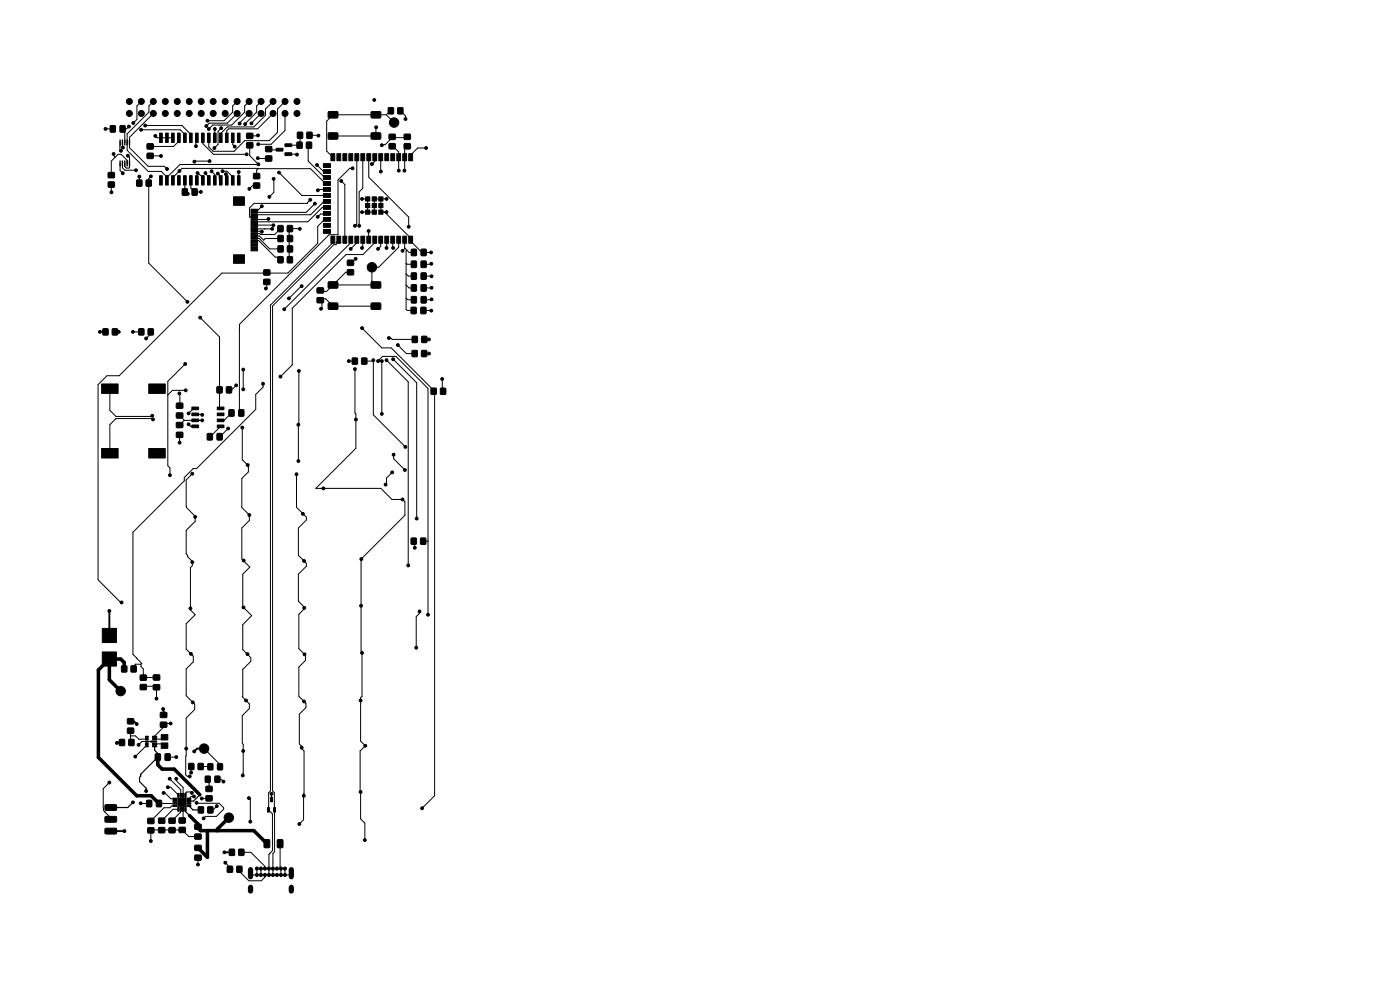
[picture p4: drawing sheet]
<svg xmlns="http://www.w3.org/2000/svg" width="297mm" height="210mm" viewBox="0 0 297 210" stroke-linecap="round" stroke-linejoin="round" font-family="sans-serif">
<path d="M53.2 184.5v1.5M53.2 188.2v.8M61.8 184.5v1.5M61.8 188.2v.8" fill="none" stroke="#000" stroke-width="1.1"/>
<g fill="#000" stroke="#000" stroke-width=".21">
<path d="M23.4 26.7h1v1.3h-1zM23 36.6h1.2v1.1h-1.2zM23 38.6h1.2v1.1h-1.2zM25.5 26.7h1v1.3h-1zM29 38.2h1.1v1.3h-1.1zM31 38.2h1.1v1.3h-1.1zM31.2 30.5h1.3v1.1h-1.3zM31.2 32.5h1.3v1.1h-1.3zM33.9 37.3h.5v2h-.5zM33.9 28.2h.5v2h-.5zM35.1 37.3h.6v2h-.6zM35.1 28.2h.6v2h-.6z"/>
<path d="M36.4 37.3h.6v2h-.6zM36.4 28.2h.6v2h-.6zM37.7 37.3h.5v2h-.5zM37.7 28.2h.5v2h-.5zM38.9 37.3h.6v2h-.6zM38.9 28.2h.6v2h-.6zM40.2 37.3h.6v2h-.6zM40.2 28.2h.6v2h-.6zM41.5 37.3h.5v2h-.5zM41.5 28.2h.5v2h-.5zM42.8 37.3h.5v2h-.5zM42.8 28.2h.5v2h-.5z"/>
<path d="M44 37.3h.6v2h-.6zM44 28.2h.6v2h-.6zM45.3 37.3h.5v2h-.5zM45.3 28.2h.5v2h-.5zM46.6 37.3h.5v2h-.5zM46.6 28.2h.5v2h-.5zM47.8 37.3h.6v2h-.6zM47.8 28.2h.6v2h-.6zM49.1 37.3h.6v2h-.6zM49.1 28.2h.6v2h-.6zM50.4 37.3h.5v2h-.5zM50.4 28.2h.5v2h-.5z"/>
<path d="M52.4 30.3h1.2v1h-1.2zM52.4 28.3h1.2v1h-1.2zM53.8 36.8h1.3v1.1h-1.3zM53.8 38.8h1.3v1.1h-1.3zM56.4 31.1h1.2v1.1h-1.2zM56.4 33.1h1.2v1.1h-1.2zM58.6 31.5h1.3l.1 .5h-1.3zM60.5 30.5h1.3l.1 .5-1.4 .1zM60.5 32.4h1.3l.1 .5-1.4 .1zM63 30.2h1.1v1.2h-1.1zM63.1 28.1h1.1v1.2h-1.1zM65 30.2h1.1v1.2h-1.1z"/>
<path d="M65.1 28.1h1.1v1.2h-1.1zM68.6 38.5h1.5v.8h-1.5zM68.6 37.2h1.5v.9h-1.5zM68.6 36h1.5v.8h-1.5zM68.6 34.7h1.5v.8h-1.5zM70.2 32.6h.8v1.5h-.8zM69.7 23.7h1.8l.2 .2v1l-.2 .2-1.7-.1-.2-.2zM69.7 28.2h1.8l.2 .2v1l-.2 .2-1.7-.1-.2-.2zM71.5 32.6h.8v1.5h-.8zM72.7 32.6h.9v1.5h-.9zM74 32.6h.8v1.5h-.8zM75.3 32.6h.8v1.5h-.8z"/>
<path d="M76.6 32.6h.8v1.5h-.8zM77.8 32.6h.8v1.5h-.8zM79.1 32.6h.8v1.5h-.8zM78.8 23.7h1.8l.2 .2v1l-.3 .2-1.6-.1-.2-.2zM78.8 28.2h1.8l.2 .2v1l-.3 .2-1.6-.1-.2-.2zM80.4 32.6h.8v1.5h-.8zM82.4 22.9h1.1v1.2h-1.1zM81.6 32.6h.8v1.5h-.8zM82.6 30.5h1.2v1.1h-1.2zM82.6 28.5h1.2v1.1h-1.2zM82.9 32.6h.8v1.5h-.8zM84.4 22.9h1.1v1.2h-1.1z"/>
<path d="M84.2 32.6h.8v1.5h-.8zM85.8 30.5h1.2v1.1h-1.2zM85.8 28.5h1.2v1.1h-1.2zM85.4 32.6h.9v1.5h-.9zM86.7 32.6h.8v1.5h-.8zM38.7 40.1h1v1.3h-1zM40.8 40.1h1v1.3h-1zM49.5 54h2.4v1.9h-2.4zM49.5 41.7h2.4v1.9h-2.4zM53.2 52.9h1.4v.3h-1.4zM53.2 52.4h1.4v.3h-1.4zM53.2 51.9h1.4v.3h-1.4z"/>
<path d="M53.2 51.4h1.4v.3h-1.4zM53.2 50.9h1.4v.3h-1.4zM53.2 50.4h1.4v.3h-1.4zM53.2 49.9h1.4v.3h-1.4zM53.2 49.4h1.4v.3h-1.4zM53.2 48.9h1.4v.3h-1.4zM53.2 48.4h1.4v.3h-1.4zM53.2 47.9h1.4v.3h-1.4zM53.2 47.4h1.4v.3h-1.4zM53.2 46.9h1.4v.3h-1.4zM53.2 46.4h1.4v.3h-1.4zM53.2 45.9h1.4v.3h-1.4z"/>
<path d="M53.2 45.4h1.4v.3h-1.4zM53.2 44.9h1.4v.3h-1.4zM53.2 44.4h1.4v.3h-1.4zM56 57.3h1.2v1h-1.2zM56 59.3h1.2v1h-1.2zM59 54.5h1v1.2h-1zM59 47.9h1v1.2h-1zM59 52.2h1v1.2h-1zM59 50h1v1.2h-1zM61 54.5h1v1.2h-1zM61 47.9h1v1.2h-1zM61 52.2h1v1.2h-1z"/>
<path d="M61 50h1v1.2h-1zM68.6 48.7h1.5v.8h-1.5zM68.6 47.4h1.5v.8h-1.5zM68.6 46.1h1.5v.9h-1.5zM68.6 44.9h1.5v.8h-1.5zM68.6 43.6h1.5v.8h-1.5zM68.6 42.3h1.5v.8h-1.5zM68.6 41.1h1.5v.8h-1.5zM68.6 39.8h1.5v.8h-1.5zM70.2 50.1h.8v1.5h-.8zM71.5 50.1h.8v1.5h-.8zM72.7 50.1h.9v1.5h-.9z"/>
<path d="M73.7 55.2h1.3v1.1h-1.3zM73.7 57.2h1.3v1.1h-1.3zM74 50.1h.8v1.5h-.8zM75.3 50.1h.8v1.5h-.8zM76.6 50.1h.8v1.5h-.8zM77.6 44.6h.8v.8h-.8zM77.6 43.2h.8v.8h-.8zM77.6 41.8h.8v.8h-.8zM77.8 50.1h.8v1.5h-.8zM79 43.2h.8v.8h-.8zM79 44.6h.8v.8h-.8zM79 41.8h.8v.8h-.8z"/>
<path d="M79.1 50.1h.8v1.5h-.8zM80.4 50.1h.8v1.5h-.8zM80.4 44.6h.8v.8h-.8zM80.4 41.8h.8v.8h-.8zM80.4 43.2h.8v.8h-.8zM81.6 50.1h.8v1.5h-.8zM82.9 50.1h.8v1.5h-.8zM84.2 50.1h.8v1.5h-.8zM85.4 50.1h.9v1.5h-.9zM87.3 52.9h1v1.3h-1zM87.3 57.9h1v1.3h-1zM87.3 55.4h1v1.3h-1z"/>
<path d="M86.7 50.1h.8v1.5h-.8zM89.4 52.9h1v1.3h-1zM89.4 57.9h1v1.3h-1zM89.4 55.4h1v1.3h-1zM21.8 69.8h1.1v1.2h-1.1zM23.8 69.8h1.1v1.2h-1.1zM29.4 69.8h1.1v1.2h-1.1zM31.4 69.8h1.1v1.2h-1.1zM67.3 63.2h1.3v1h-1.3zM67.3 61.1h1.3v1h-1.3zM69.7 59.8h1.8l.2 .2v1l-.2 .2-1.7-.1-.2-.2zM69.7 64.3h1.8l.2 .2v1l-.2 .2-1.7-.1-.2-.2z"/>
<path d="M74.7 76h1.1v1.2h-1.1zM76.7 76h1.1v1.2h-1.1zM78.8 59.8h1.8l.2 .2v1l-.3 .2-1.6-.1-.2-.2zM78.8 64.3h1.8l.2 .2v1l-.3 .2-1.6-.1-.2-.2zM87.2 65.2h1.1v1.3h-1.1zM87.3 62.9h1v1.3h-1zM87.3 60.4h1v1.3h-1zM87.4 74.4h1.1v1.2h-1.1zM87.5 71.4h1v1.2h-1zM89.3 65.2h1v1.3h-1zM89.4 62.9h1v1.3h-1zM89.4 60.4h1v1.3h-1z"/>
<path d="M89.4 74.4h1.1v1.2h-1.1zM89.5 71.4h1v1.2h-1zM21.6 81.5h3.5v2h-3.5zM21.6 95.2h3.5v2h-3.5zM31.6 95.2h3.5v2h-3.5zM31.6 81.5h3.5v2h-3.5zM37.4 91.7h1.4v1.1h-1.4zM37.4 89.6h1.4v1.1h-1.4zM37.4 85.5h1.4v1.1h-1.4zM37.4 87.6h1.4v1.1h-1.4zM40.7 90.2h1.4v.5h-1.4zM40.7 88.9h1.4v.5h-1.4z"/>
<path d="M40.7 87.6h1.4v.6h-1.4zM40.7 86.4h1.4v.5h-1.4zM44 92h1v1.3h-1zM46 82.1h1.1v1.2h-1.1zM46.1 92h1v1.3h-1zM46.1 86.4h1.4v.5h-1.4zM46.1 87.6h1.4v.6h-1.4zM46.1 88.9h1.4v.5h-1.4zM46.1 90.2h1.4v.5h-1.4zM48 82.1h1.1v1.2h-1.1zM48.6 86.9h1v1.4h-1zM50.7 86.9h1v1.4h-1z"/>
<path d="M91.5 82.4h1v1.2h-1zM93.5 82.4h1v1.2h-1zM87.2 114.2h1.1v1.2h-1.1zM89.2 114.2h1.1v1.2h-1.1zM21.7 133.3h3v3h-3zM21.7 138.3h3v3h-3zM25.8 141.3h1.1v1.2h-1.1zM25.3 156.9h1.1v1.2h-1.1zM27.8 141.3h1.1v1.2h-1.1zM27.1 152.5h1.2v1h-1.2zM27.1 154.5h1.2v1h-1.2zM27.3 156.9h1.1v1.2h-1.1z"/>
<path d="M29.8 145.2h1.2v1.1h-1.2zM29.8 143.2h1.2v1.1h-1.2zM30.8 158.2h.6v.2h-.6zM30.8 157.7h.6v.2h-.6zM30.8 157.2h.6v.2h-.6zM30.8 156.7h.6v.2h-.6zM30.8 156.2h.6v.2h-.6zM31.9 157.2h1.3v.2h-1.3zM32.4 156.2h.8v.2h-.8zM32.4 156.7h.8v.2h-.8zM32.4 157.7h.8v.2h-.8zM32.4 158.2h.8v.2h-.8z"/>
<path d="M32.5 143.2h1.4v1h-1.4zM32.5 145.3h1.4v1h-1.4zM34.2 155.8h1.4v1.2h-1.4zM34.2 157.6h1.4v1.1h-1.4zM34 153.2h1.4v1.1h-1.4zM34 151.1h1.4v1.1h-1.4zM22.3 175.7h2.3l.2 .2-.1 .9-.2 .1h-2.1l-.1-.2zM22.3 173.2h2.3l.2 .2-.1 .9-.2 .1h-2.1l-.1-.2zM22.3 170.7h2.3l.2 .2-.1 .9-.2 .1h-2.1l-.1-.2zM31.4 175.6h1.2v1.1h-1.2zM31.4 173.6h1.2v1.1h-1.2zM31.1 169.8h1.1v1.3h-1.1z"/>
<path d="M33.7 175.6h1.2v1h-1.2zM33.7 173.6h1.2v1h-1.2zM33 159.9h1v1.4h-1zM33.2 169.8h1v1.3h-1zM35.9 175.6h1.2v1h-1.2zM35.9 173.6h1.2v1h-1.2zM35 159.9h1.1v1.4h-1.1zM36.7 170.8h.8v.3h-.8zM36.7 170.3h.8v.3h-.8zM36.7 169.8h.8v.3h-.8zM36.7 169.3h.8v.3h-.8zM37.7 168.3h.3v.8h-.3z"/>
<path d="M37.7 171.2h.3v.9h-.3zM37.7 169.3h1.7v1.7h-1.7zM38.2 168.3h.3v.8h-.3zM38.2 171.2h.3v.9h-.3zM38.7 168.3h.3v.8h-.3zM38.7 171.2h.3v.9h-.3zM38 173.5h1.3v1.1h-1.3zM38 175.5h1.3v1.1h-1.3zM39.2 168.3h.3v.8h-.3zM39.2 171.2h.3v.9h-.3zM39.6 169.3h.9v.3h-.9zM39.6 169.8h.9v.3h-.9z"/>
<path d="M39.6 170.3h.9v.3h-.9zM39.6 170.8h.9v.3h-.9zM40 162h1.1v1.2h-1.1zM41.3 176.9h1.4v1.1h-1.4zM41.3 174.9h1.4v1h-1.4zM42.1 171.2h1v1.2h-1zM42 162h1.1v1.2h-1.1zM43.6 164.7h1v1.2h-1zM44.1 171.2h1v1.2h-1zM44.1 162h1v1.3h-1zM43.7 166.8h1.3v1.1h-1.3zM43.7 168.8h1.3v1.1h-1.3z"/>
<path d="M45.6 164.7h1v1.2h-1zM46.2 162h1v1.3h-1zM56.7 171.3h.4v1h-.4zM56.1 178.2l.9-.1 .2 .1v1.4l-.1 .2h-.9l-.2-.1zM57.4 169.1h.4v1h-.4zM58.1 171.3h.3v1h-.3zM58.9 178.2l.9-.1 .2 .1v1.4l-.1 .2h-.9l-.2-.1zM41.3 181.4h1.4v1.1h-1.4zM41.3 179.3h1.4v1.1h-1.4zM48.2 183.8h1.1v1.2h-1.1zM48.7 180.2h1v1.2h-1zM50.2 183.8h1.1v1.2h-1.1z"/>
<path d="M50.7 180.2h1v1.2h-1z"/>
<circle cx="22.4" cy="27.3" r=".3"/>
<circle cx="24.1" cy="32.7" r=".3"/>
<circle cx="25.7" cy="32" r=".3"/>
<circle cx="26" cy="36.8" r=".3"/>
<circle cx="26.1" cy="31.3" r=".3"/>
<circle cx="27.1" cy="33" r=".3"/>
<circle cx="27.3" cy="26.9" r=".3"/>
<circle cx="27.4" cy="24.1" r=".63"/>
<circle cx="27.4" cy="21.5" r=".63"/>
<circle cx="28.3" cy="26.1" r=".3"/>
<circle cx="28.9" cy="36.1" r=".3"/>
<circle cx="29.5" cy="37.5" r=".3"/>
<circle cx="29.9" cy="27.5" r=".3"/>
<circle cx="30" cy="24.1" r=".63"/>
<circle cx="30" cy="21.5" r=".63"/>
<circle cx="30.8" cy="26.6" r=".3"/>
<circle cx="32" cy="37.4" r=".3"/>
<circle cx="32.5" cy="24.1" r=".63"/>
<circle cx="32.5" cy="21.5" r=".63"/>
<circle cx="32.9" cy="28.8" r=".3"/>
<circle cx="34.2" cy="33.1" r=".3"/>
<circle cx="35.1" cy="21.5" r=".63"/>
<circle cx="35.1" cy="24.1" r=".63"/>
<circle cx="35.4" cy="35.9" r=".3"/>
<circle cx="37.6" cy="24.1" r=".63"/>
<circle cx="37.6" cy="21.5" r=".63"/>
<circle cx="38.1" cy="36.3" r=".3"/>
<circle cx="40.1" cy="24.1" r=".63"/>
<circle cx="40.1" cy="21.5" r=".63"/>
<circle cx="41.2" cy="34.3" r=".3"/>
<circle cx="41.6" cy="31" r=".3"/>
<circle cx="41.9" cy="36.7" r=".3"/>
<circle cx="42.7" cy="24.1" r=".63"/>
<circle cx="42.7" cy="21.5" r=".63"/>
<circle cx="43.6" cy="36.7" r=".3"/>
<circle cx="43.8" cy="26.7" r=".3"/>
<circle cx="44" cy="25.6" r=".3"/>
<circle cx="44.3" cy="27.4" r=".3"/>
<circle cx="44.5" cy="34.2" r=".3"/>
<circle cx="44.9" cy="36.3" r=".3"/>
<circle cx="45.2" cy="24.1" r=".63"/>
<circle cx="45.2" cy="21.5" r=".63"/>
<circle cx="45.5" cy="31.4" r=".3"/>
<circle cx="45.6" cy="27.3" r=".3"/>
<circle cx="46.2" cy="36.8" r=".3"/>
<circle cx="46.9" cy="27.2" r=".3"/>
<circle cx="47.2" cy="36.3" r=".3"/>
<circle cx="47.8" cy="21.5" r=".63"/>
<circle cx="47.8" cy="24.1" r=".63"/>
<circle cx="47.9" cy="36.9" r=".3"/>
<circle cx="49.8" cy="31.1" r=".3"/>
<circle cx="50.3" cy="24.1" r=".63"/>
<circle cx="50.3" cy="21.5" r=".63"/>
<circle cx="50.6" cy="36.5" r=".3"/>
<circle cx="50.8" cy="26.2" r=".3"/>
<circle cx="52" cy="26.3" r=".3"/>
<circle cx="52.3" cy="32.7" r=".3"/>
<circle cx="52.8" cy="24.1" r=".63"/>
<circle cx="52.8" cy="21.5" r=".63"/>
<circle cx="53.3" cy="26.2" r=".3"/>
<circle cx="54.7" cy="33.6" r=".3"/>
<circle cx="54.7" cy="28.7" r=".3"/>
<circle cx="54.8" cy="30.6" r=".3"/>
<circle cx="54.8" cy="34.9" r=".3"/>
<circle cx="55.4" cy="24.1" r=".63"/>
<circle cx="55.4" cy="21.5" r=".63"/>
<circle cx="57.9" cy="21.5" r=".63"/>
<circle cx="57.9" cy="24.1" r=".63"/>
<circle cx="58" cy="37.9" r=".3"/>
<circle cx="59.2" cy="36.6" r=".3"/>
<circle cx="60.5" cy="21.5" r=".63"/>
<circle cx="60.5" cy="24.1" r=".63"/>
<circle cx="63" cy="32.8" r=".3"/>
<circle cx="63" cy="21.5" r=".63"/>
<circle cx="63" cy="24.1" r=".63"/>
<circle cx="67.3" cy="35" r=".3"/>
<circle cx="67.6" cy="28.8" r=".3"/>
<circle cx="72.4" cy="38.4" r=".3"/>
<circle cx="74.8" cy="35.7" r=".3"/>
<circle cx="78.9" cy="34.8" r=".3"/>
<circle cx="79.4" cy="21.2" r=".3"/>
<circle cx="79.8" cy="27" r=".3"/>
<circle cx="80.8" cy="36.4" r=".3"/>
<circle cx="81" cy="30.8" r=".3"/>
<circle cx="83.6" cy="26" r="1"/>
<circle cx="84.6" cy="36.2" r=".3"/>
<circle cx="85.8" cy="36.2" r=".3"/>
<circle cx="86" cy="25.3" r=".3"/>
<circle cx="90.4" cy="31.4" r=".3"/>
<circle cx="23.6" cy="40.8" r=".3"/>
<circle cx="39.8" cy="41.1" r=".3"/>
<circle cx="42.6" cy="40.7" r=".3"/>
<circle cx="52.9" cy="40.1" r=".3"/>
<circle cx="55.5" cy="49.2" r=".3"/>
<circle cx="55.5" cy="43.7" r=".3"/>
<circle cx="56.9" cy="46.5" r=".3"/>
<circle cx="57.1" cy="41.7" r=".3"/>
<circle cx="57.7" cy="48.6" r=".3"/>
<circle cx="58" cy="47.8" r=".3"/>
<circle cx="63.6" cy="48.6" r=".3"/>
<circle cx="65.8" cy="42.4" r=".3"/>
<circle cx="66.8" cy="43.2" r=".3"/>
<circle cx="67.4" cy="46" r=".3"/>
<circle cx="67.4" cy="40.4" r=".3"/>
<circle cx="74.4" cy="52.8" r=".3"/>
<circle cx="75.3" cy="47.9" r=".3"/>
<circle cx="75.4" cy="54.9" r=".3"/>
<circle cx="76.2" cy="47.9" r=".3"/>
<circle cx="76.8" cy="42.2" r=".3"/>
<circle cx="76.8" cy="52.6" r=".3"/>
<circle cx="76.8" cy="45" r=".3"/>
<circle cx="78.2" cy="49" r=".3"/>
<circle cx="78.9" cy="56.7" r="1"/>
<circle cx="80.2" cy="52.8" r=".3"/>
<circle cx="82" cy="42.2" r=".3"/>
<circle cx="82" cy="52.6" r=".3"/>
<circle cx="82" cy="45" r=".3"/>
<circle cx="83.4" cy="52.6" r=".3"/>
<circle cx="85.4" cy="53.2" r=".3"/>
<circle cx="86.7" cy="48.1" r=".3"/>
<circle cx="91.4" cy="53.6" r=".3"/>
<circle cx="91.5" cy="55.9" r=".3"/>
<circle cx="91.5" cy="58.6" r=".3"/>
<circle cx="21.2" cy="70.4" r=".3"/>
<circle cx="25.2" cy="70.4" r=".3"/>
<circle cx="28.2" cy="70.4" r=".3"/>
<circle cx="31" cy="71.8" r=".3"/>
<circle cx="39.3" cy="77.2" r=".3"/>
<circle cx="39.8" cy="64" r=".3"/>
<circle cx="42.5" cy="67.4" r=".3"/>
<circle cx="51.6" cy="78.4" r=".3"/>
<circle cx="56.4" cy="61.2" r=".3"/>
<circle cx="59.5" cy="79.9" r=".3"/>
<circle cx="60.3" cy="65.6" r=".3"/>
<circle cx="61.3" cy="63.3" r=".3"/>
<circle cx="63.4" cy="78.7" r=".3"/>
<circle cx="64" cy="60.7" r=".3"/>
<circle cx="68.1" cy="65.5" r=".3"/>
<circle cx="74" cy="76.6" r=".3"/>
<circle cx="75.3" cy="78.3" r=".3"/>
<circle cx="76.8" cy="69.6" r=".3"/>
<circle cx="79.2" cy="76.4" r=".3"/>
<circle cx="80.2" cy="76.6" r=".3"/>
<circle cx="81" cy="76.6" r=".3"/>
<circle cx="82" cy="76.4" r=".3"/>
<circle cx="82.5" cy="71.7" r=".3"/>
<circle cx="83.4" cy="76.2" r=".3"/>
<circle cx="84.4" cy="73.2" r=".3"/>
<circle cx="91" cy="75" r=".3"/>
<circle cx="91" cy="72" r=".3"/>
<circle cx="91.5" cy="65.9" r=".3"/>
<circle cx="91.5" cy="61" r=".3"/>
<circle cx="91.5" cy="63.5" r=".3"/>
<circle cx="32.3" cy="88.2" r=".3"/>
<circle cx="32.5" cy="89" r=".3"/>
<circle cx="38" cy="83.4" r=".3"/>
<circle cx="38.1" cy="93.9" r=".3"/>
<circle cx="39.4" cy="82.8" r=".3"/>
<circle cx="40" cy="90" r=".3"/>
<circle cx="40" cy="87.7" r=".3"/>
<circle cx="42.9" cy="88" r=".3"/>
<circle cx="42.9" cy="89.2" r=".3"/>
<circle cx="48.4" cy="90.9" r=".3"/>
<circle cx="50.1" cy="81.7" r=".3"/>
<circle cx="51.4" cy="90.7" r=".3"/>
<circle cx="51.6" cy="82.6" r=".3"/>
<circle cx="52.6" cy="98.7" r=".3"/>
<circle cx="55.8" cy="81.4" r=".3"/>
<circle cx="63.3" cy="90.1" r=".3"/>
<circle cx="63.3" cy="97.8" r=".3"/>
<circle cx="75.5" cy="89" r=".3"/>
<circle cx="81" cy="87.8" r=".3"/>
<circle cx="83.5" cy="96.5" r=".3"/>
<circle cx="85.9" cy="99.7" r=".3"/>
<circle cx="86" cy="94.8" r=".3"/>
<circle cx="93.8" cy="80.4" r=".3"/>
<circle cx="36" cy="100.8" r=".3"/>
<circle cx="40.8" cy="100.5" r=".3"/>
<circle cx="40.8" cy="119.2" r=".3"/>
<circle cx="41.4" cy="109.7" r=".3"/>
<circle cx="51.7" cy="118.9" r=".3"/>
<circle cx="52.9" cy="109.2" r=".3"/>
<circle cx="62.9" cy="100.6" r=".3"/>
<circle cx="64.3" cy="109" r=".3"/>
<circle cx="64.5" cy="119" r=".3"/>
<circle cx="68.6" cy="103.6" r=".3"/>
<circle cx="76.7" cy="118.6" r=".3"/>
<circle cx="81.8" cy="102.8" r=".3"/>
<circle cx="83.2" cy="100.2" r=".3"/>
<circle cx="85.4" cy="106" r=".3"/>
<circle cx="86.6" cy="119.9" r=".3"/>
<circle cx="88" cy="116.2" r=".3"/>
<circle cx="88.4" cy="110" r=".3"/>
<circle cx="23.2" cy="129.6" r=".3"/>
<circle cx="25.8" cy="127.8" r=".3"/>
<circle cx="40.4" cy="129.1" r=".3"/>
<circle cx="40.5" cy="138.7" r=".3"/>
<circle cx="51.6" cy="128.9" r=".3"/>
<circle cx="52.5" cy="138.8" r=".3"/>
<circle cx="64.6" cy="128.9" r=".3"/>
<circle cx="64.6" cy="138.8" r=".3"/>
<circle cx="76.6" cy="128.5" r=".3"/>
<circle cx="76.8" cy="138.5" r=".3"/>
<circle cx="88.3" cy="137.4" r=".3"/>
<circle cx="89" cy="129.7" r=".3"/>
<circle cx="90.8" cy="130.4" r=".3"/>
<circle cx="24.8" cy="157.6" r=".3"/>
<circle cx="25.6" cy="146.6" r="1"/>
<circle cx="29" cy="153.6" r=".3"/>
<circle cx="29.4" cy="158" r=".3"/>
<circle cx="33.2" cy="148.2" r=".3"/>
<circle cx="34.6" cy="150.4" r=".3"/>
<circle cx="36.2" cy="153.5" r=".3"/>
<circle cx="39.5" cy="158.8" r=".3"/>
<circle cx="40.9" cy="149" r=".3"/>
<circle cx="41.2" cy="159.4" r=".3"/>
<circle cx="43.3" cy="158.8" r="1"/>
<circle cx="51.6" cy="159.3" r=".3"/>
<circle cx="52.2" cy="148.6" r=".3"/>
<circle cx="64" cy="158.6" r=".3"/>
<circle cx="64.5" cy="148.8" r=".3"/>
<circle cx="76.5" cy="148.6" r=".3"/>
<circle cx="77.5" cy="158.2" r=".3"/>
<circle cx="23.2" cy="166" r=".3"/>
<circle cx="26.4" cy="176.3" r=".3"/>
<circle cx="28.2" cy="170.2" r=".3"/>
<circle cx="28.7" cy="160.5" r=".3"/>
<circle cx="29.9" cy="170.4" r=".3"/>
<circle cx="31" cy="167.8" r=".3"/>
<circle cx="32" cy="178.4" r=".3"/>
<circle cx="34.7" cy="168.2" r=".3"/>
<circle cx="35.6" cy="167" r=".3"/>
<circle cx="36" cy="165.2" r=".3"/>
<circle cx="37.4" cy="165.2" r=".3"/>
<circle cx="37.4" cy="160.6" r=".3"/>
<circle cx="38.2" cy="169.8" r=".25"/>
<circle cx="38.2" cy="170.6" r=".25"/>
<circle cx="39" cy="169.8" r=".25"/>
<circle cx="39" cy="170.6" r=".25"/>
<circle cx="40.2" cy="164.7" r=".3"/>
<circle cx="40.6" cy="163.9" r=".3"/>
<circle cx="40.7" cy="168.2" r=".3"/>
<circle cx="41.2" cy="169" r=".3"/>
<circle cx="41.7" cy="170.3" r=".3"/>
<circle cx="42.8" cy="169.4" r=".3"/>
<circle cx="43.2" cy="173.6" r=".3"/>
<circle cx="46" cy="171" r=".3"/>
<circle cx="47.4" cy="165.8" r=".3"/>
<circle cx="48.5" cy="173.4" r="1"/>
<circle cx="51.5" cy="164.5" r=".3"/>
<circle cx="52.8" cy="169.3" r=".3"/>
<circle cx="53.1" cy="174.3" r=".3"/>
<circle cx="57.6" cy="168.4" r=".3"/>
<circle cx="63.5" cy="174.8" r=".3"/>
<circle cx="64.4" cy="168.8" r=".3"/>
<circle cx="76.5" cy="168" r=".3"/>
<circle cx="77.4" cy="178.2" r=".3"/>
<circle cx="89.6" cy="171.5" r=".3"/>
<circle cx="42" cy="183.4" r=".3"/>
<circle cx="47.6" cy="180.8" r=".3"/>
<circle cx="47.8" cy="183" r=".3"/>
<circle cx="54.5" cy="185.6" r=".33"/>
<circle cx="54.5" cy="184.3" r=".33"/>
<circle cx="55.3" cy="185.6" r=".33"/>
<circle cx="55.3" cy="184.3" r=".33"/>
<circle cx="56.2" cy="185.6" r=".33"/>
<circle cx="56.2" cy="184.3" r=".33"/>
<circle cx="57" cy="185.6" r=".33"/>
<circle cx="57" cy="184.3" r=".33"/>
<circle cx="57.9" cy="185.6" r=".33"/>
<circle cx="57.9" cy="184.3" r=".33"/>
<circle cx="58.7" cy="185.6" r=".33"/>
<circle cx="58.7" cy="184.3" r=".33"/>
<circle cx="59.6" cy="185.6" r=".33"/>
<circle cx="59.6" cy="184.3" r=".33"/>
<circle cx="60.4" cy="185.6" r=".33"/>
<circle cx="60.4" cy="184.3" r=".33"/>
</g>
<path d="M25.5 29.7v1.1M25.5 34.2v1M26 29.7v1.1M26 34.2v1M26.5 29.7v1.1M26.5 34.2v1M27 29.7v1.1M27 34.2v1M27.5 29.7v1.1M27.5 34.2v1" fill="none" stroke="#000" stroke-width=".3"/>
<g fill="none" stroke="#000" stroke-width=".21">
<path d="M22.4 27.3h1.5M23.6 39.2v1.6M24.1 32.7v.3l.3 .4M25.5 34.7v1.5l.5 .6M25.5 30.2l-.1 1.7 .3 .1M25.5 31h-.1M26 34.7v.9l.5 .5h2.3M26 30.2l.1 1.1M27 34.7v-.7l-1.3-1.3h-.6l-1.5 1.5v3M27.1 33l.4 .4v2.2l-.7 .1-.3-.4v-.6M27.4 26.9l-.5 .4h-.9l.5 .5v2.4M29.5 37.5v1.3"/>
<path d="M29.9 27.5h8.3l1 1v.7M30 21.5l-1 1v2.8l-.7 .8M30.8 26.6h7.8l1.9 1.9v.7M31.9 33.1h2.2M32 37.4l-.5 .5v17.9l8.3 8.2M32.5 24.1l-5 5v2.2l3.9 4h3.5l.5 .6M32.5 21.5l-.9 1v1.3l-4.6 4.6v3.5l4.4 4.5h2.8l1.2 1.1v.8M33 28.8l.3 .4h3.4M38 29.2v.7l-1.2 1.2h-4.9M39.2 38.3v2.4M40.5 38.3v1.6l.8 .8h1.3M41.8 29.9v-.7l-.2 .2v1.6"/>
<path d="M41.9 36.7l1.1 1v.6M43 29.2v1.3l2.3 2.2h7M43.6 36.7l.7 .8v.8M44.5 34.2h-3.2l-.1 .1M44.9 36.3l.7 .7v1.3M45.6 27.4v1.8M46.2 36.8l.3 .3v.8l.3 .4M46.9 27.2l-.6 .7v2.7l-.8 .8M47.2 36.3h1l1.2 1.2v.8M47.9 36.9v1.2l.2 .2M49.4 29.2v1.5l.4 .4M50.3 21.5l-.9 1v1.3l-1.9 1.8h-3.5"/>
<path d="M50.3 24.1l-2.1 2h-3.8l-.6 .6M50.6 38.3h.1M50.6 36.5v1.8M52.8 24.1l-2 2.1M52.8 21.5l-.9 1v1.3l-2.7 2.7h-4.1l-.8 .9M53 30.8v2.2l1.8 1.9h-16.6l-2.8 2.8M54.4 39.4h-.8l-.7 .7M54.7 33.6h2.3M54.7 28.7l-1.7 .1M54.8 35.8h11.1l3.1 3.1h.4l-.2-.1M54.8 35.7h-16.2l-1.9 2v.6M54.8 35.7l-.4 .4v1.3"/>
<path d="M55.4 21.5l-1 1v1.3l-2.4 2.5M55.4 24.1l-2.1 2.1M57.9 24.1l-3.2 3.2h-6.2l-.4 .4v1.5M57.9 21.5l-1.6 1.6v1.4l-2.5 2.4h-5.6l-1.4 1.4v.9M58 37.9l.1 .1M58.1 38h.1M58.1 38v2.8l-1 1M59.2 36.6l4.8 4.9h5.7M59.3 31.8h-2.3M60.5 24.1v3.6l-3 2.9h-2.7M60.5 21.5l-1.6 1.6v5l-1.8 1.7h-5.2l-2.2 2.3h-4.5l-.9-.9v-2M61.2 32.7l1.8 .1"/>
<path d="M61.2 30.8h2.5M63.6 28.7v2.1M63.8 28.4l-.1 .1M65.4 30.8v3.4l3.5 3.5h.5M65.6 28.7l1.9 .1M67.3 35l1.3 1.4h.8M72.4 38.4l.7 .8v11.7M74.8 35.7h-.6l-2.5 2.5v11.6h-1.9l-19 19v19.4M75.7 33.4v14.1l-.4 .4M77 33.4v6.5l-.8 .8v7.2M78.2 33.4v4.2l8.5 8.5v2M78.9 34.8h.1"/>
<path d="M79.5 33.4v.8l-.6 .6M79.8 27v1.9h-9.2M80.8 33.4v3M80.8 36.4h.1M81.9 24.4h-11.3l-1.3 1.3v6.3l1.3 1.4M81.9 24.4l1.7 1.6M82.9 23.5l-1 .9M83.2 30.9l1.4 1.3v4M84.9 23.5l1.1 1.1v.7M85.8 33.3v.1M86.4 30.9l-.6 .5v4.8M86.4 29.2h-3.2l-1.5 1.5-.7 .1"/>
<path d="M90.4 31.4h-1.8l-1.5 1.5v.5M39.3 40.6l.5 .5M53.9 48.6h3.8M53.9 51.1h1l3.5 3.5h.6l.5 .5M53.9 50.6h1.1l2.2 2.2h2.3M53.9 50.1h1.1l.9 .9 .4-.4h3.2M53.9 49.1l1.6 .1M55.5 43.8l-.8 .8h-.8M56.1 48.6h.1M56.6 59.6v1.4l-.2 .2M56.9 46.5l-3 .1M58 47.8h-3.8l-.3 .3"/>
<path d="M59.5 48.5l-1.3 1.3h-2.9l-.2-.2h-1.2M61.3 49.2v5.4M61.5 48.5l2.1 .1M65.8 42.4l-.6 .7h-11.3l-1 1v1.9l1 .1M66.8 43.2l-1.9 1.9h-11M69.3 45.2l-.6 .2h-.7l-.6 .6M69.4 46.5h-.5l-1.5 1.5v3.6l-6.3 6.3h-14l-21.8 21.8h-2.6l-1.9 1.9v41.4l5 5M69.4 44h-1l-3.1 3.1h-11.4M69.4 40.2h-1.8l-.2 .2M69.4 42.7h-.7l-2.8 2.9h-12M70.6 50.9v.6l-13.2 13.2v103.1l-.4 .4-.1 3.6 .9 .9v7.8l-.5 .5M71.9 50.9l-.6 .5v.5h-.5l-13 13v102.9l.4 .4v2.9v9.6l-.3 .3v4.6"/>
<path d="M74.4 57.8h-1.1l-4 4h-1M74.4 50.9v.6l-14.1 14.1M75.4 54.9l-.6 .6h-.7M75.7 50.9v.6l-1.3 1.3M76.8 42.2h1.2v2.8M77 50.9v1.5l-.2 .2M78.2 49v1.9M78.6 57l.2 .2M79.5 50.9v.6l-2.5 2.5h-3.6l-11.4 11.4v12l-2.5 2.5M80.8 50.9v1.3l-.6 .6M80.8 42.2v2.8h1.2M81.6 45l5.5 5.5v1"/>
<path d="M82 42.2h-2.6v2.8h-2.6M82 50.9v1.7M83.3 50.9l.1 1.7M84.6 50.9v1.5l-4.3 4.3h-1.4v2.9l.9 .9M85.8 50.9v1.9l-.4 .4M85.8 52.6l1 1h1M86.2 55.9l.2 .2h1.7M86.2 58.1l.4 .5h1.5M86.3 53.1l-.1 .2v12.3l.2 .3h1.3M87.1 51.2l2.4 2.4h1.9M89.9 58.6h1.7M91.5 56l-1.6 .1"/>
<path d="M21.2 70.4h1.4M24.2 70.4h1M28.2 70.4h2M31.8 70.4v.6l-.8 .8M39.3 77.2l-3.7 3.7v17.9l.4 .5v1.5M42.5 67.4l4.1 4.1v15.1M50.8 69.8h.1M51.6 78.4v4.2M63.4 78.7l-.1 19.1M64 60.7l-2.7 2.6M70.7 64.4v.6M70.7 60.5h9.1"/>
<path d="M74 76.6h1.4M75.3 78.3v9.3l.2 .2v7.3l-8.5 8.5h13.8l2.3 2.4h2.3l.5 .5v2.8l-9.3 9.3v19.5l.2 .2v9.4l-.3 .3v9.2l1 1-1.1 1.1v8.6l.1 5.8 .9 .9v3.6M76.8 69.6l4.2 4.2h2l9.2 9.2v85.8l-2.6 2.7M77.1 76.6h1.9l.2-.2v11.6l6.8 6.8M79.8 65h-9.2l-1.5-1.6h-.8v1.9l-.2 .2M80.2 76.6l1-1h2.8l6.8 6.8v48M81 76.6v11.2M82 76.4l4.6 4.6v39M82.5 71.7h.4l.3 .3h5M83.4 76.2l5 5v28.8M84.4 73.2l1.8 1.8h1.9M86.2 60.5l.6 .6h1"/>
<path d="M86.2 63.3l.3 .3h1.3M87.9 65.8v.1M89.8 75h1.2M89.8 65.9h1.7M89.8 72h1.2M91.6 61.1h-1.7M91.6 63.5l-1.7 .1M23.3 82.5v4.5l1.3 1.3h7.5l.2-.1M32.5 89l-.2-.2h-7.7l-1.3 1.3v6.1M38.1 83.5v2.6M38.1 88.1l1 1.1M38.1 92.2v1.7"/>
<path d="M39.1 89.2l-1 1M39.1 89.2h3.8M39.4 82.8h-2.8l-1 1M40 90l.4 .4h1M41.1 88.9l.3 .3M41.4 87.9l1.5 .1M41.4 86.6h-.3l-1.1 1.1M46.8 90.4l-2.3 2.3M48.4 90.9l-1.8 1.8M49.1 87.6l-1.6 1.6h-.7l.1 .1M50.1 81.8l-.9 .9h-.6M51.4 90.7v6.8l1.3 1.3v1.3l-1.4 1.4v6.1l1.6 1.6v1.2l-1.6 1.6v6.6l1.7 1.7-1.5 1.5v6.9l1.9 1.9-1.9 1.9v5.3l1.7 1.7v.8l-1.7 1.7-.1 5.8 1.5 1.5v1l-1.5 1.5v5.9l.2 .2-.1 6.6"/>
<path d="M55.8 81.4v.7l-1.5 1.6v3.1l-12.6 12.6h-.7l-1.9 1.9v.7l-10.9 10.9v25.9l1.9 1.9-.2 .2M63.3 97.8h.1M83.5 96.4v.9l2.4 2.4M93.8 80.4h.1M93.8 80.4v2.6M40.8 100.5l-1.3 1.3 .1 5.9 1.8 1.8v1.1l-1.9 1.9v5l.3 .3v.3l1 1v.9l-.4 .4v9l1 1-1.9 1.9v5.4l1.5 1.5v1.2l-1.5 1.5v5.7l1.8 1.8v1.1l-1.8 1.8-.1 12.1 .3 .3h.6M62.9 100.6v7l2.1 2.1v.6l-1.7 1.7v5.8l1.7 1.7v.6l-1.7 1.7v5.7l1.3 1.3v.4l-1.2 1.1v7.3l1.4 1.4v1.1l-1.4 1.4v6.2l1.5 1.5v.9l-1.4 1.4v6.3l.5 .5v.5l.5 .5-.1 14.6-.9 .9M83.2 100.2l-1.2 1.2v1.2l-.2 .2M87.9 114.8l.1 1.4M89.6 114.8h1.2M28.9 139.6h.1M89 129.7v.4l-.7 .7v6.6"/>
<path d="M27.7 156.1h1l.8 .7h1.6M27.7 154.7v2.8M29.9 140.9v.5l.5 .5v1.9l2.8-.1M29.9 140.9h-1.2l-.4 .4v.6M31.1 157.3v.5M31.1 158.3h-.2l-2.2 2.2M32.6 157.3h-2.5l-.7 .7M32.8 157.8h1.7l.4 .4M33.2 145.5l-2.8 .1M33.2 145.8v2.4M34.9 156.4l-.4 .4h-1.7M36.2 153.5h-1.5v.8l-1.9 2"/>
<path d="M43.3 158.8l3.4 3.4v.5M23.2 166l-1.3 1.3v4.1v.5l1.6 1.6v.3M29.9 170.4l1.7 .1M33.7 170.4v.1M34.7 168.2h.3l1.2 1.2h.9M35.6 160.6h1.8M35.6 167h.6l1.6 1.7M36 165.2l2.3 2.3v1.2M37.1 169.9v.5h-3.4M37.1 170.9h-.6l-.4 .4h-1.3l-2.8 2.8M37.4 165.2v.4l1.4 1.4v1.7M37.8 171.7h-1.1l-2.4 2.4"/>
<path d="M38.3 171.7v.6l-1.8 1.8M38.8 171.7v2.2l-.2 .2M38.8 174l-.3 .3M40.7 168.2l-.2-.2h-.9l-.3 .3v.4M40.7 162.6l-.1 .2v1.1M41.2 169h-.6l-.5 .4M41.7 170.3l4.8 .1 .9 1v.3l-1.5 1.5h-2.3l-.4 .4M42 177.5h-1.9l-1.5-1.4h-6.5l-.1 2.3M42.6 162.6l2 .1M44.3 162.6l.1 .1M44.3 169.4h-1.5M46 171l-.8 .8h-.6"/>
<path d="M46.1 165.3h.8l.5 .5M52.8 169.3l.3 .2v4.8M57.6 168.4v1.2M59.4 179v4.9l.2 .2v1.5M42 181.9v1.5M47.8 183l1.2 1.2v.2M50.6 184.4v.2l2.2 2.2h2.6l.8-.7v-.5M51.1 184.3l-.1 .1M51.3 180.6l-.3 .2h2.2l3 3v.5M54.5 184.3v1.3h-1l-.3-.4M55.4 184.3v1.3M57.3 181l-.2 .3v4.3"/>
<path d="M57.3 181h.1M60.4 184.3v1.3h1l.4-.4"/>
</g>
<path d="M23.2 129.6v5.2M26 157.5l-1.2 .1M27.7 153.1h.8l.5 .5M34.6 150.4l.1 1.5M43.3 158.8h-1.5l-.6 .6M23.9 176.3h2.5M35.3 160.1l.5 .1M47.6 180.8h1.8M49.2 184.4h.2" fill="none" stroke="#000" stroke-width=".4"/>
<path d="M23.2 139.8h2.4l.7 .8v1.3M23.2 139.8l-2.3 2.3v18.6l8.1 8.1h3.1l1.6 1.7M23.2 139.8v4.4l2.4 2.4M33.5 160.6v1.6l.9 1h2.6l5.4 5.4M40.2 173l1.8 1.8v.9l.5 .5h11.3l2.8 2.8M44 176.2v5.7l-2-2M48.6 173.5l-2.5 2.4v.3" fill="none" stroke="#000" stroke-width=".75"/>
<path d="M32.8 158.3v.9l.7 .6v.8l-3.6 3.6-.1 .4M28.2 170.2l-1.1 1.1h-3.2M29.8 164.6l.1 .1M29.9 164.7l-.3 .2v.9l1.4 1.4v.6M29.9 164.4h-.1M39.3 171.7v.4l.9 .9M40.1 170.9l.8 .9h1.7M42.4 168.6l-1.3 1.3h-1v.5M44.4 165.9l-.1 1.8" fill="none" stroke="#000" stroke-width=".25"/>
</svg>
